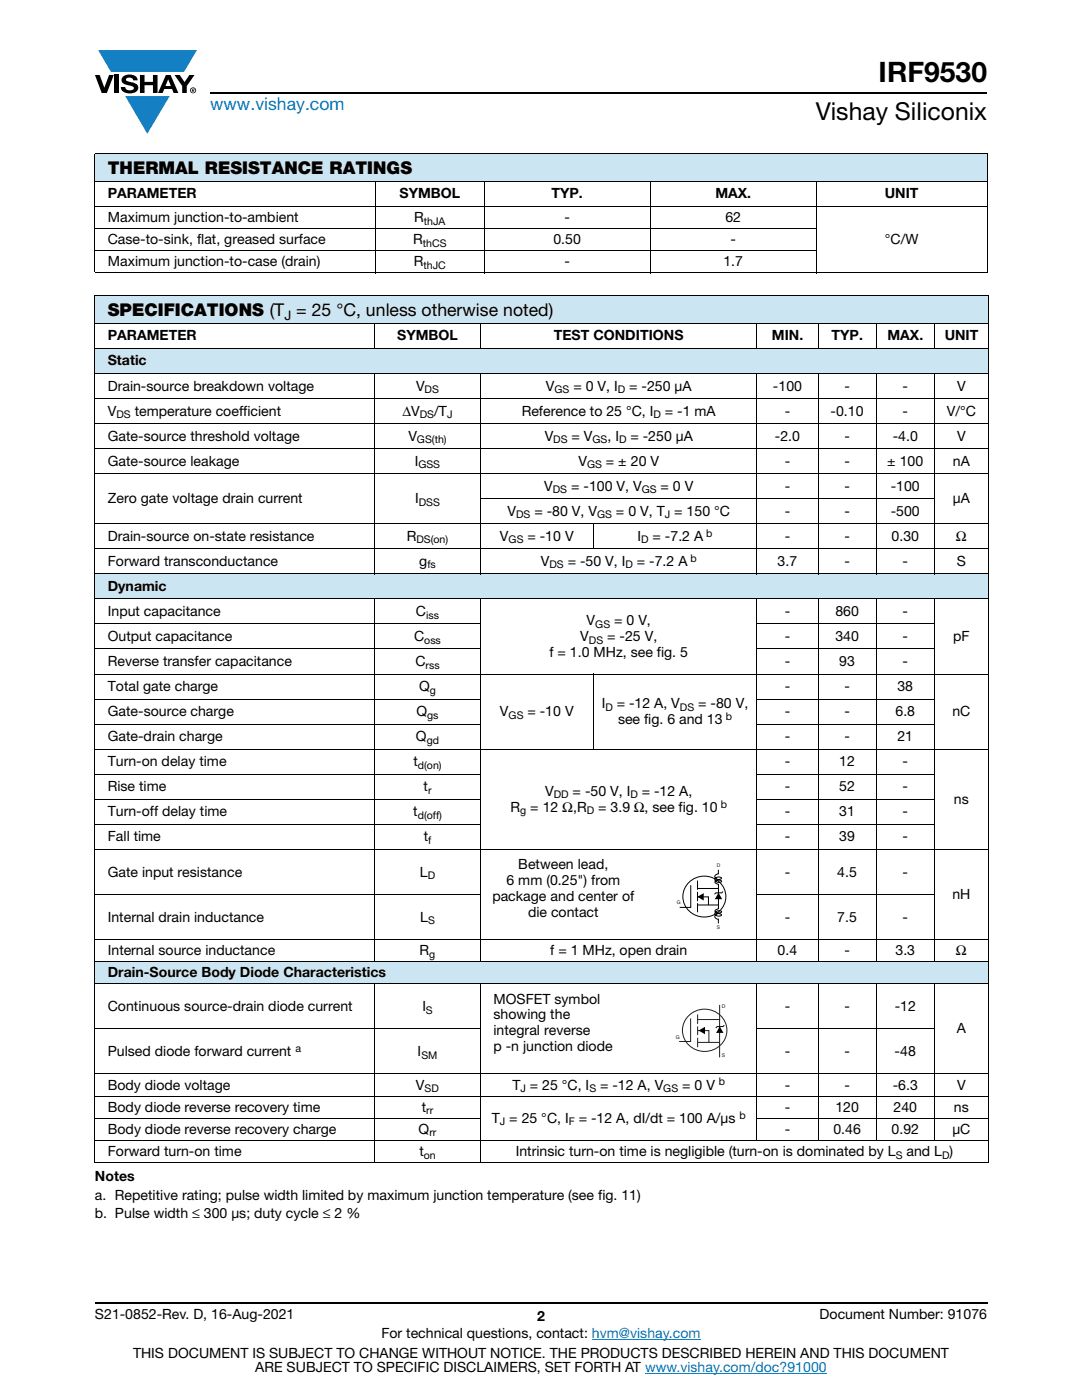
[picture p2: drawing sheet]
<svg xmlns="http://www.w3.org/2000/svg" width="216mm" height="279mm" viewBox="0 0 216 279" stroke-linecap="round" stroke-linejoin="round" font-family="sans-serif">
<defs><g id="words">
<text font-size="5.6" x="175.3" y="16.4">IRF9530</text>
<text font-size="4.9" x="162.8" y="24">Vishay Siliconix</text>
<text font-size="3.5" fill="#007ec4" x="42" y="21.9">www.vishay.com</text>
<g font-size="3.5">
<text x="21.5" y="34.8">THERMAL RESISTANCE RATINGS</text>
<text x="21.5" y="63.1">SPECIFICATIONS (T = 25 °C, unless otherwise noted)</text>
</g>
<g font-size="2.8">
<text x="21.5" y="39.6">PARAMETER</text>
<text x="79.7" y="39.6">SYMBOL</text>
<text x="110" y="39.6">TYP.</text>
<text x="142.7" y="39.6">MAX.</text>
<text x="176.6" y="39.6">UNIT</text>
<text x="21.5" y="44.3">Maximum junction-to-ambient</text>
<text x="82.7" y="44.3">R</text>
<text x="112.6" y="44.3">-</text>
<text x="144.8" y="44.3">62</text>
<text x="21.5" y="48.7">Case-to-sink, flat, greased surface</text>
<text x="21.5" y="53.1">Maximum junction-to-case (drain)</text>
<text x="82.4" y="48.7">R</text>
<text x="82.6" y="53.1">R</text>
<text x="110.4" y="48.7">0.50</text>
<text x="112.6" y="53.1">-</text>
<text x="144.4" y="53.1">1.7</text>
<text x="145.8" y="48.7">-</text>
<text x="176.6" y="48.7">°C/W</text>
<text x="21.5" y="67.9">PARAMETER</text>
<text x="79.3" y="67.9">SYMBOL</text>
<text x="110.5" y="67.9">TEST CONDITIONS</text>
<text x="154" y="67.9">MIN.</text>
<text x="165.9" y="67.9">TYP.</text>
<text x="177.1" y="67.9">MAX.</text>
<text x="188.5" y="67.9">UNIT</text>
<text x="21.5" y="72.9">Static</text>
<text x="21.5" y="77.9">Drain-source breakdown voltage</text>
<text x="83" y="77.9">V</text>
<text x="108.9" y="77.9">V</text>
<text x="114.4" y="77.9">= 0 V, I</text>
<text x="125.5" y="77.9">= -250 μA</text>
<text x="154.2" y="77.9">-100</text>
<text x="168.5" y="77.9">-</text>
<text x="180.1" y="77.9">-</text>
<text x="191" y="77.9">V</text>
<text x="21.5" y="82.9">V</text>
<text x="26.9" y="82.9">temperature coefficient</text>
<text x="80.3" y="82.9">ΔV</text>
<text x="86.6" y="82.9">/T</text>
<text x="104.1" y="82.9">Reference to 25 °C, I</text>
<text x="132.7" y="82.9">= -1 mA</text>
<text x="156.6" y="82.9">-</text>
<text x="165.7" y="82.9">-0.10</text>
<text x="180.1" y="82.9">-</text>
<text x="188.9" y="82.9">V/°C</text>
<text x="21.5" y="87.9">Gate-source threshold voltage</text>
<text x="81.5" y="87.9">V</text>
<text x="108.7" y="87.9">V</text>
<text x="114" y="87.9">= V</text>
<text x="121.2" y="87.9">, I</text>
<text x="125.8" y="87.9">= -250 μA</text>
<text x="154.6" y="87.9">-2.0</text>
<text x="168.5" y="87.9">-</text>
<text x="178.1" y="87.9">-4.0</text>
<text x="191" y="87.9">V</text>
<text x="21.5" y="92.9">Gate-source leakage</text>
<text x="82.8" y="92.9">I</text>
<text x="115.4" y="92.9">V</text>
<text x="120.9" y="92.9">= ± 20 V</text>
<text x="156.6" y="92.9">-</text>
<text x="168.5" y="92.9">-</text>
<text x="177.1" y="92.9">± 100</text>
<text x="190.1" y="92.9">nA</text>
<text x="21.5" y="100.4">Zero gate voltage drain current</text>
<text x="82.8" y="100.4">I</text>
<text x="108.6" y="97.9">V</text>
<text x="114" y="97.9">= -100 V, V</text>
<text x="131.8" y="97.9">= 0 V</text>
<text x="156.6" y="97.9">-</text>
<text x="168.5" y="97.9">-</text>
<text x="177.7" y="97.9">-100</text>
<text x="190.1" y="100.4">μA</text>
<text x="21.5" y="107.9">Drain-source on-state resistance</text>
<text x="81.2" y="107.9">R</text>
<text x="99.8" y="107.9">V</text>
<text x="101.3" y="102.9">V</text>
<text x="105.2" y="107.9">= -10 V</text>
<text x="106.6" y="102.9">= -80 V, V</text>
<text x="122.9" y="102.9">= 0 V, T = 150 °C</text>
<text x="127.2" y="107.9">I</text>
<text x="130.2" y="107.9">= -7.2 A</text>
<text x="156.6" y="107.9">-</text>
<text x="156.6" y="102.9">-</text>
<text x="168.5" y="107.9">-</text>
<text x="168.5" y="102.9">-</text>
<text x="177.7" y="102.9">-500</text>
<text x="177.9" y="107.9">0.30</text>
<text x="190.8" y="107.9">Ω</text>
<text x="21.5" y="112.9">Forward transconductance</text>
<text x="83.7" y="112.9">g</text>
<text x="107.9" y="112.9">V</text>
<text x="113.3" y="112.9">= -50 V, I</text>
<text x="127.1" y="112.9">= -7.2 A</text>
<text x="155.2" y="112.9">3.7</text>
<text x="168.5" y="112.9">-</text>
<text x="180.1" y="112.9">-</text>
<text x="190.9" y="112.9">S</text>
<text x="21.5" y="117.9">Dynamic</text>
<text x="21.5" y="122.9">Input capacitance</text>
<text x="83" y="122.9">C</text>
<text x="117.1" y="124.8">V</text>
<text x="122.5" y="124.8">= 0 V,</text>
<text x="156.6" y="122.9">-</text>
<text x="166.7" y="122.9">860</text>
<text x="180.1" y="122.9">-</text>
<text x="21.5" y="127.9">Output capacitance</text>
<text x="82.6" y="127.9">C</text>
<text x="109.6" y="131.1">f = 1.0 MHz, see fig. 5</text>
<text x="115.8" y="127.9">V</text>
<text x="121.2" y="127.9">= -25 V,</text>
<text x="156.6" y="127.9">-</text>
<text x="166.7" y="127.9">340</text>
<text x="180.1" y="127.9">-</text>
<text x="190.2" y="127.9">pF</text>
<text x="21.5" y="137.9">Total gate charge</text>
<text x="21.5" y="132.9">Reverse transfer capacitance</text>
<text x="82.9" y="132.9">C</text>
<text x="83.6" y="137.9">Q</text>
<text x="156.6" y="137.9">-</text>
<text x="156.6" y="132.9">-</text>
<text x="167.5" y="132.9">93</text>
<text x="168.5" y="137.9">-</text>
<text x="179.1" y="137.9">38</text>
<text x="180.1" y="132.9">-</text>
<text x="21.5" y="142.9">Gate-source charge</text>
<text x="83.1" y="142.9">Q</text>
<text x="99.8" y="142.9">V</text>
<text x="105.2" y="142.9">= -10 V</text>
<text x="120.1" y="141.4">I</text>
<text x="123.1" y="141.4">= -12 A, V</text>
<text x="139.3" y="141.4">= -80 V,</text>
<text x="156.6" y="142.9">-</text>
<text x="168.5" y="142.9">-</text>
<text x="178.7" y="142.9">6.8</text>
<text x="190" y="142.9">nC</text>
<text x="21.5" y="147.9">Gate-drain charge</text>
<text x="83" y="147.9">Q</text>
<text x="123.3" y="144.5">see fig. 6 and 13</text>
<text x="156.6" y="147.9">-</text>
<text x="168.5" y="147.9">-</text>
<text x="179.1" y="147.9">21</text>
<text x="21.5" y="152.9">Turn-on delay time</text>
<text x="82.5" y="152.9">t</text>
<text x="156.6" y="152.9">-</text>
<text x="167.5" y="152.9">12</text>
<text x="180.1" y="152.9">-</text>
<text x="21.5" y="157.9">Rise time</text>
<text x="84.5" y="157.9">t</text>
<text x="108.8" y="158.8">V</text>
<text x="114.3" y="158.8">= -50 V, I</text>
<text x="128.1" y="158.8">= -12 A,</text>
<text x="156.6" y="157.9">-</text>
<text x="167.5" y="157.9">52</text>
<text x="180.1" y="157.9">-</text>
<text x="190.4" y="160.4">ns</text>
<text x="21.5" y="167.9">Fall time</text>
<text x="21.5" y="162.9">Turn-off delay time</text>
<text x="82.5" y="162.9">t</text>
<text x="84.6" y="167.9">t</text>
<text x="101.9" y="162">R</text>
<text x="105.8" y="162">= 12 Ω,R</text>
<text x="119.4" y="162">= 3.9 Ω, see fig. 10</text>
<text x="156.6" y="167.9">-</text>
<text x="156.6" y="162.9">-</text>
<text x="167.5" y="167.9">39</text>
<text x="167.5" y="162.9">31</text>
<text x="180.1" y="167.9">-</text>
<text x="180.1" y="162.9">-</text>
<text x="103.4" y="173.5">Between lead,</text>
<text x="21.5" y="174.9">Gate input resistance</text>
<text x="83.8" y="174.9">L</text>
<text x="98.3" y="179.8">package and center of</text>
<text x="101.1" y="176.6">6 mm (0.25&quot;) from</text>
<text x="156.6" y="174.9">-</text>
<text x="167.1" y="174.9">4.5</text>
<text x="180.1" y="174.9">-</text>
<text x="190" y="179.4">nH</text>
<text x="21.5" y="183.9">Internal drain inductance</text>
<text x="83.8" y="183.9">L</text>
<text x="105.4" y="183">die contact</text>
<text x="156.6" y="183.9">-</text>
<text x="167.1" y="183.9">7.5</text>
<text x="180.1" y="183.9">-</text>
<text x="21.5" y="190.6">Internal source inductance</text>
<text x="83.7" y="190.6">R</text>
<text x="109.8" y="190.6">f = 1 MHz, open drain</text>
<text x="155.2" y="190.6">0.4</text>
<text x="168.5" y="190.6">-</text>
<text x="178.7" y="190.6">3.3</text>
<text x="190.8" y="190.6">Ω</text>
<text x="21.5" y="195.1">Drain-Source Body Diode Characteristics</text>
<text x="21.5" y="201.8">Continuous source-drain diode current</text>
<text x="84.3" y="201.8">I</text>
<text x="98.5" y="200.3">MOSFET symbol</text>
<text x="98.5" y="203.5">showing the</text>
<text x="156.6" y="201.8">-</text>
<text x="168.5" y="201.8">-</text>
<text x="178.5" y="201.8">-12</text>
<text x="98.5" y="206.6">integral reverse</text>
<text x="98.5" y="209.8">p -n junction diode</text>
<text x="190.9" y="206.2">A</text>
<text x="21.5" y="210.8">Pulsed diode forward current</text>
<text x="83.3" y="210.8">I</text>
<text x="156.6" y="210.8">-</text>
<text x="168.5" y="210.8">-</text>
<text x="178.5" y="210.8">-48</text>
<text x="21.5" y="217.5">Body diode voltage</text>
<text x="21.5" y="221.9">Body diode reverse recovery time</text>
<text x="83" y="217.5">V</text>
<text x="84.2" y="221.9">t</text>
<text x="102.2" y="217.5">T = 25 °C, I</text>
<text x="119.7" y="217.5">= -12 A, V</text>
<text x="136.1" y="217.5">= 0 V</text>
<text x="156.6" y="217.5">-</text>
<text x="156.6" y="221.9">-</text>
<text x="166.7" y="221.9">120</text>
<text x="168.5" y="217.5">-</text>
<text x="178.1" y="217.5">-6.3</text>
<text x="178.3" y="221.9">240</text>
<text x="190.4" y="221.9">ns</text>
<text x="191" y="217.5">V</text>
<text x="21.5" y="226.3">Body diode reverse recovery charge</text>
<text x="83.5" y="226.3">Q</text>
<text x="98.1" y="224.1">T = 25 °C, I</text>
<text x="115.5" y="224.1">= -12 A, dI/dt = 100 A/μs</text>
<text x="156.6" y="226.3">-</text>
<text x="166.3" y="226.3">0.46</text>
<text x="177.9" y="226.3">0.92</text>
<text x="190" y="226.3">μC</text>
<text x="21.5" y="230.7">Forward turn-on time</text>
<text x="83.7" y="230.7">t</text>
<text x="102.9" y="230.7">Intrinsic turn-on time is negligible (turn-on is dominated by L</text>
<text x="180.9" y="230.7">and L )</text>
<text x="18.9" y="235.6">Notes</text>
<text x="18.9" y="239.5">a. Repetitive rating; pulse width limited by maximum junction temperature (see fig. 11)</text>
<text x="18.9" y="243">b. Pulse width ≤ 300 μs; duty cycle ≤ 2 %</text>
<text x="18.9" y="263.3">S21-0852-Rev. D, 16-Aug-2021</text>
<text x="107.2" y="263.6">2</text>
<text x="163.6" y="263.3">Document Number: 91076</text>
<text x="76.1" y="267.1">For technical questions, contact: hvm@vishay.com</text>
<text x="26.5" y="271">THIS DOCUMENT IS SUBJECT TO CHANGE WITHOUT NOTICE. THE PRODUCTS DESCRIBED HEREIN AND THIS DOCUMENT</text>
<text x="50.9" y="273.8">ARE SUBJECT TO SPECIFIC DISCLAIMERS, SET FORTH AT www.vishay.com/doc?91000</text>
</g>
<text font-size="2.6" x="56.8" y="63.8">J</text>
<g font-size="2.1">
<text x="84.6" y="44.8">thJA</text>
<text x="84.4" y="49.2">thCS</text>
<text x="84.5" y="53.6">thJC</text>
<text x="23.2" y="83.4">DS</text>
<text x="83.8" y="83.4">DS</text>
<text x="84.7" y="78.4">DS</text>
<text x="89.2" y="83.4">J</text>
<text x="110.7" y="78.4">GS</text>
<text x="123.3" y="78.4">D</text>
<text x="130.4" y="83.4">D</text>
<text x="83.2" y="88.4">GS(th)</text>
<text x="110.4" y="88.4">DS</text>
<text x="118.3" y="88.4">GS</text>
<text x="123.5" y="88.4">D</text>
<text x="83.5" y="93.4">GSS</text>
<text x="117.2" y="93.4">GS</text>
<text x="83.6" y="100.9">DSS</text>
<text x="110.3" y="98.4">DS</text>
<text x="128" y="98.4">GS</text>
<text x="103" y="103.4">DS</text>
<text x="119.1" y="103.4">GS</text>
<text x="132.7" y="103.4">J</text>
<text x="140.9" y="107.1">b</text>
<text x="83.1" y="108.4">DS(on)</text>
<text x="85.3" y="113.4">fs</text>
<text x="101.5" y="108.4">GS</text>
<text x="109.6" y="113.4">DS</text>
<text x="124.8" y="113.4">D</text>
<text x="128" y="108.4">D</text>
<text x="137.8" y="112.1">b</text>
<text x="85" y="123.4">iss</text>
<text x="118.8" y="125.3">GS</text>
<text x="84.7" y="128.4">oss</text>
<text x="117.5" y="128.4">DS</text>
<text x="84.9" y="133.4">rss</text>
<text x="85.2" y="143.4">gs</text>
<text x="85.8" y="138.4">g</text>
<text x="101.5" y="143.4">GS</text>
<text x="120.8" y="141.9">D</text>
<text x="135.7" y="141.9">DS</text>
<text x="144.8" y="143.7">b</text>
<text x="85.2" y="148.4">gd</text>
<text x="83.4" y="153.4">d(on)</text>
<text x="85.4" y="158.4">r</text>
<text x="110.5" y="159.3">DD</text>
<text x="125.8" y="159.3">D</text>
<text x="143.8" y="161.2">b</text>
<text x="83.4" y="163.4">d(off)</text>
<text x="103.8" y="162.5">g</text>
<text x="117.1" y="162.5">D</text>
<text x="85.4" y="168.4">f</text>
<text x="85.3" y="175.5">D</text>
<text x="85.4" y="184.4">S</text>
<text x="85.7" y="191.2">g</text>
<text x="85" y="202.3">S</text>
<text x="58.9" y="209.9">a</text>
<text x="84.1" y="211.3">SM</text>
<text x="84.7" y="218">SD</text>
<text x="103.8" y="218">J</text>
<text x="117.6" y="218">S</text>
<text x="132.4" y="218">GS</text>
<text x="143.5" y="216.6">b</text>
<text x="85" y="222.4">rr</text>
<text x="85.7" y="226.8">rr</text>
<text x="99.7" y="224.6">J</text>
<text x="113.5" y="224.6">F</text>
<text x="147.6" y="223.2">b</text>
<text x="84.6" y="231.2">on</text>
<text x="178.7" y="231.2">S</text>
<text x="188" y="231.2">D</text>
</g>
<g font-size="1" fill="#211e1e">
<text x="143.1" y="173.1">D</text>
<text x="135" y="180.5">G</text>
<text x="143.1" y="185.5">S</text>
<text x="144" y="201.2">D</text>
<text x="134.8" y="207.4">G</text>
<text x="144" y="211">S</text>
</g>
</g></defs>
<g fill="#147fc3">
<path d="M19.6 10h19.7l-2.6 4.3h-1.1h-13.5z"/>
<path d="M25 19.2h8.9l-4.5 7.5z"/>
</g>
<g fill="#000">
<path d="M18.9 15h1l.9 2.5 1-2.5h.9l-1.4 3.6h-1zM22.9 15h.9v3.6h-.9zM24.6 15.3a2.1 2.1 0 0 1 2.8 .3l.1 .4h-.9a.79 .79 0 0 0-.7-.5 .79 .79 0 0 0-.8 .4l.3 .3 1 .2a1.08 1.08 0 0 1 1.2 1 1.08 1.08 0 0 1-1.1 1.2 1.73 1.73 0 0 1-2.4-1.2h.9a.96 .96 0 0 0 .8 .6 .96 .96 0 0 0 .9-.4 1.31 1.31 0 0 0-1.2-.6 1.03 1.03 0 0 1-1.1-.6 1.03 1.03 0 0 1 .2-1.1zM27.9 15h.9v1.3h1.7v-1.3h.9v3.6h-.9v-1.6h-1.7v1.6h-.9zM34.8 15h1.1l.9 1.4 1-1.4h1l-1.5 2.2v1.4h-.9v-1.4z"/>
<path d="M33.6 15.9l.5 1.3h-1.1zM33.1 15l-1.6 3.6h1l.3-.8h1.5l.3 .8h1l-1.6-3.6z"/>
<path d="M38.4 17.8h.2v.2h-.2zM38.3 17.7v.7h.1v-.3l.4 .3-.2-.3 .2-.2-.1-.2z"/>
<path d="M38.1 18a.46 .46 0 0 1 .9 0 .46 .46 0 0 1-.9 0zM37.9 18a.6 .6 0 0 0 1.2 0 .6 .6 0 0 0-1.2 0z"/>
</g>
<path d="M42 18.6h155M18.9 260h178.1" fill="none" stroke="#000" stroke-width=".36"/>
<path d="M118.1 267.3h21.7M128.7 274h36.3" fill="none" stroke="#007ec4" stroke-width=".2"/>
<path d="M18.9 30.7h178.1v5.5h-178.1z" fill="#cce5f3"/>
<path d="M18.9 30.7h178.1M18.9 36.2h178.1M18.9 30.8v23.5M75 36.1v18.4M96.6 36.1v18.4M129.8 36.1v18.4M162.9 36.1v18.4M197 30.8v23.5M18.9 41.2h178.1M18.9 45.6h144.1M18.9 50h144.1M18.9 54.4h178.1" fill="none" stroke="#000" stroke-width=".2"/>
<g fill="#cce5f3">
<path d="M18.9 59h178.3v5.5h-178.3z"/>
<path d="M18.9 69.5h178.3v5h-178.3z"/>
<path d="M18.9 114.5h178.3v5h-178.3z"/>
<path d="M18.9 191.9h178.3v4.4h-178.3z"/>
</g>
<g fill="none" stroke="#000" stroke-width=".2">
<path d="M18.9 59h178.4M18.9 59.1v172.8M197.2 59.1v172.8M18.9 64.5h178.4M18.9 69.5h178.4M18.9 74.5h178.4M18.9 79.5h178.4M74.7 64.4v5.2M74.7 74.4v40.2M95.9 64.4v5.2M95.9 74.4v40.2M151 64.4v5.2"/>
<path d="M151 74.4v40.2M163.2 64.4v5.2M163.2 74.4v40.2M174.8 64.4v5.2M174.8 74.4v40.2M186.4 64.4v5.2M186.4 74.4v40.2M18.9 84.5h178.4M18.9 89.5h178.4M18.9 94.5h178.4M95.8 99.5h90.7M18.9 104.5h178.4"/>
<path d="M18.9 109.5h178.4M18.9 114.5h178.4M18.9 119.5h178.4M74.7 119.4v72.6M95.9 119.4v72.6M118.3 104.4v5.2M151 119.4v72.6M163.2 119.4v72.6M174.8 119.4v72.6M186.4 119.4v72.6M18.9 124.5h77.1M18.9 129.5h77.1"/>
<path d="M18.9 134.5h178.4M18.9 139.5h77.1M118.3 134.4v15.2M151 124.5h35.5M151 129.5h35.5M151 139.5h35.5M18.9 144.5h77.1M18.9 149.5h178.4M18.9 154.5h77.1M18.9 159.5h77.1M151 144.5h35.5M151 154.5h35.5"/>
<path d="M151 159.5h35.5M18.9 164.5h77.1M18.9 169.5h178.4M18.9 178.5h77.1M137.3 176.3a4.3 4.3 0 0 1 5.3-1 4.3 4.3 0 0 1 2 5.1 4.3 4.3 0 0 1-5.1 2.5 4.3 4.3 0 0 1-3.2-4.7l.2-.7zM137.8 176.7v4.4h-2.2M139.2 179h2.2v1.6M139.2 175.7v1.9M139.2 178v1.9M139.2 177.3h4.2M143.3 173.6v.8a.58 .58 0 0 0-.7 .6 .58 .58 0 0 0 .7 .5l.7-.3a.73 .73 0 0 0-.8-.2 .73 .73 0 0 0-.5 .7 .88 .88 0 0 0 1.3 .2 .85 .85 0 0 0-1.3 .2l.7 .4v4.9l-.7 .4a.82 .82 0 0 0 1.3 .2 .76 .76 0 0 0-.9-.2 .76 .76 0 0 0-.4 .7l.6 .3 .7-.2a.72 .72 0 0 0-.9-.2 .72 .72 0 0 0-.4 .7l.6 .4v.8M144.3 177.9l-.3 .3h-1.2l-.2 .3"/>
<path d="M151 164.5h35.5M151 178.5h35.5M18.9 187.5h178.4M18.9 191.9h178.4M18.9 196.3h178.4M74.7 196.3v35.8M95.9 196.3v35.8M139.2 180.6h4.2M139.2 180.2v1.9M151 196.3v31.4M163.2 196.3v31.4M174.8 196.3v31.4"/>
<path d="M186.4 196.3v31.4M18.9 205.3h77.1M18.9 214.3h178.4M18.9 218.8h178.4M144.5 204.6l-.2 .3h-1.2l-.3 .2M151 205.3h35.5M18.9 223.2h77.1M18.9 227.6h178.4M18.9 232h178.4M151 223.2h46.3"/>
</g>
<path d="M139.1 179l1.3-.8v1.5zM143.4 178.2l.7 1.3h-1.5zM139.4 205.7l1.3-.8v1.5zM143.6 204.9l.8 1.2h-1.5z" fill="#000"/>
<path d="M137.2 202.9a4.4 4.4 0 0 1 5.5-1 4.4 4.4 0 0 1 2.1 5.2 4.4 4.4 0 0 1-5.3 2.6 4.4 4.4 0 0 1-3.3-4.8l.3-.7zM137.8 203.3v4.6h-2.3M139.2 205.7h2.3v2.3M139.2 208h4.4M139.2 202.5v1.8M139.2 204.9v1.7M139.2 207.1v1.9M143.6 203.5v7.5M143.6 200.6v2.9h-4.4" fill="none" stroke="#211e1e" stroke-width=".2"/>
<use href="#words"/>
</svg>
